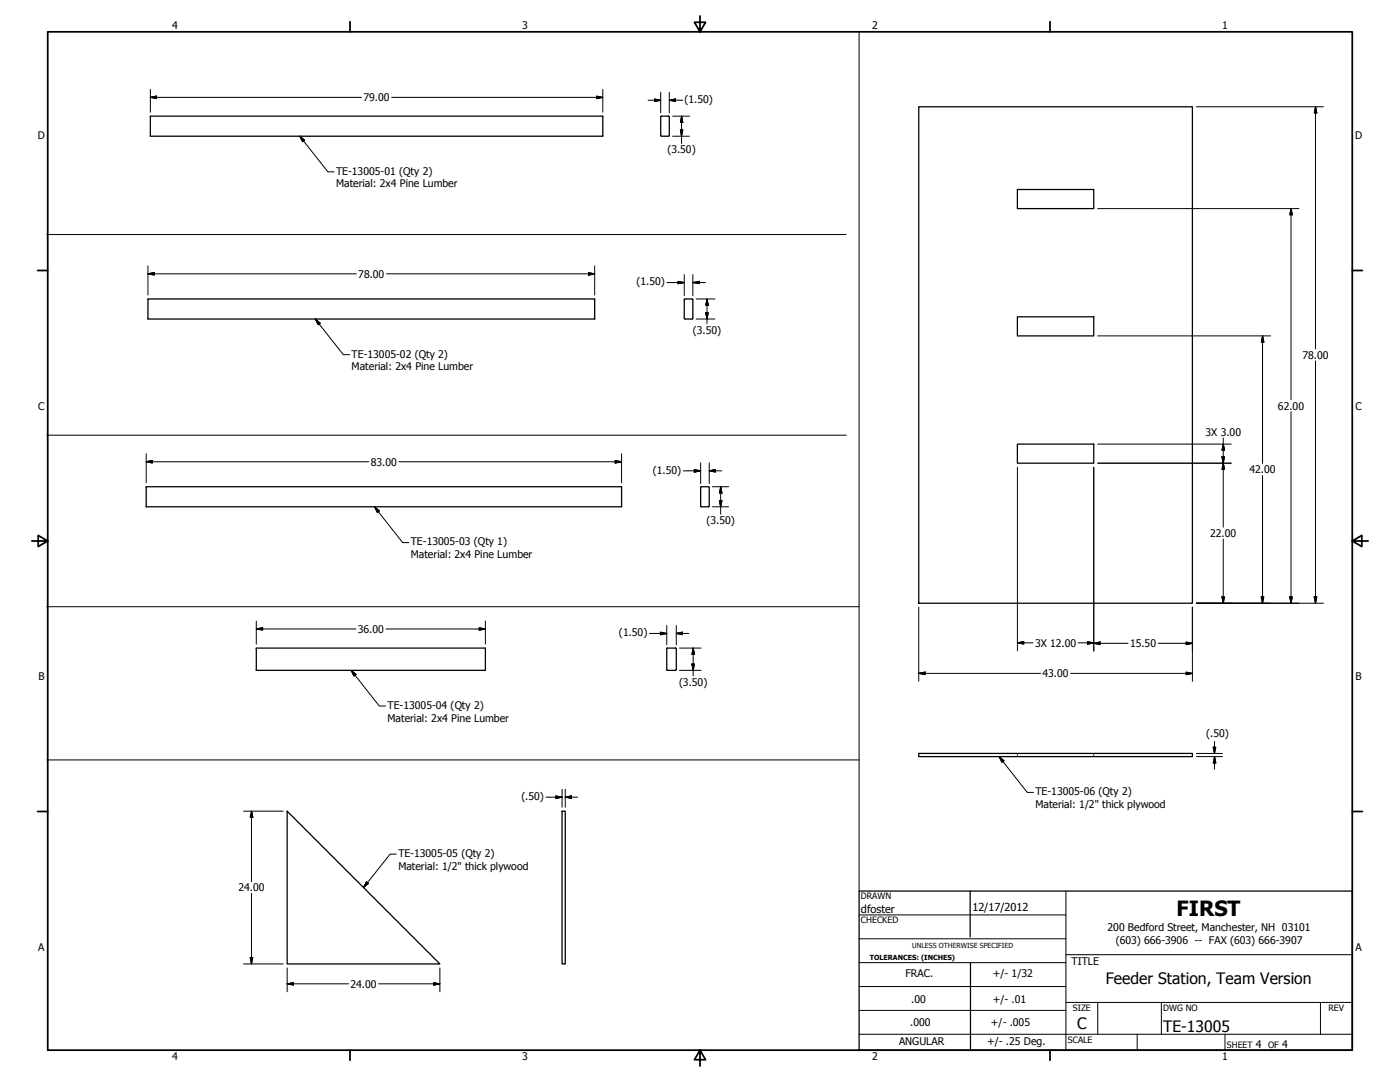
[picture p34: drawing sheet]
<svg xmlns="http://www.w3.org/2000/svg" width="559mm" height="432mm" viewBox="0 0 559 432" stroke-linecap="round" stroke-linejoin="round" font-family="sans-serif">
<defs><g id="words">
<text font-size="8.4" x="469.6" y="365.4">FIRST</text>
<g font-size="6.3">
<text x="441.3" y="392.5">Feeder Station, Team Version</text>
<text x="429.9" y="410.6">C</text>
<text x="464.3" y="411.9">TE-13005</text>
</g>
<g font-size="4.4">
<text x="343.7" y="364.3">dfoster</text>
<text x="388.1" y="363.7">12/17/2012</text>
</g>
<g font-size="4.2">
<text x="68.7" y="11.7">4</text>
<text x="208.4" y="11.7">3</text>
<text x="348.1" y="11.7">2</text>
<text x="487.8" y="11.7">1</text>
<text x="145.1" y="40.4">79.00</text>
<text x="273.2" y="41.2">(1.50)</text>
<text x="15.1" y="55.5">D</text>
<text x="540.9" y="55.5">D</text>
<text x="266.4" y="61.2">(3.50)</text>
<text x="134.2" y="69.7">TE-13005-01 (Qty 2)</text>
<text x="134.2" y="74.7">Material: 2x4 Pine Lumber</text>
<text x="143" y="110.8">78.00</text>
<text x="254.1" y="113.9">(1.50)</text>
<text x="276.5" y="133.2">(3.50)</text>
<text x="140.3" y="142.7">TE-13005-02 (Qty 2)</text>
<text x="519.9" y="143.2">78.00</text>
<text x="140.3" y="147.8">Material: 2x4 Pine Lumber</text>
<text x="15.2" y="163.4">C</text>
<text x="510.1" y="163.5">62.00</text>
<text x="541" y="163.4">C</text>
<text x="481.2" y="173.9">3X 3.00</text>
<text x="148" y="185.8">83.00</text>
<text x="260.5" y="189">(1.50)</text>
<text x="498.7" y="188.9">42.00</text>
<text x="281.9" y="209.2">(3.50)</text>
<text x="483" y="214.3">22.00</text>
<text x="164" y="217.7">TE-13005-03 (Qty 1)</text>
<text x="164" y="222.7">Material: 2x4 Pine Lumber</text>
<text x="142.8" y="252.5">36.00</text>
<text x="247" y="254">(1.50)</text>
<text x="413.1" y="258.1">3X 12.00</text>
<text x="451" y="258.3">15.50</text>
<text x="15.3" y="271.4">B</text>
<text x="271" y="273.6">(3.50)</text>
<text x="416.1" y="270.3">43.00</text>
<text x="541.1" y="271.4">B</text>
<text x="154.7" y="283">TE-13005-04 (Qty 2)</text>
<text x="154.7" y="288">Material: 2x4 Pine Lumber</text>
<text x="481.5" y="294.3">(.50)</text>
<text x="413.3" y="317.4">TE-13005-06 (Qty 2)</text>
<text x="208.1" y="319.3">(.50)</text>
<text x="413.3" y="322.4">Material: 1/2&quot; thick plywood</text>
<text x="159" y="342">TE-13005-05 (Qty 2)</text>
<text x="159" y="347">Material: 1/2&quot; thick plywood</text>
<text x="95.2" y="355.7">24.00</text>
<text x="442.1" y="371.5">200 Bedford Street, Manchester, NH 03101</text>
<text x="445.3" y="376.6">(603) 666-3906 -- FAX (603) 666-3907</text>
<text x="15.2" y="379.3">A</text>
<text x="541" y="379.3">A</text>
<text x="396.3" y="389.9">+/- 1/32</text>
<text x="427.7" y="385">TITLE</text>
<text x="139.9" y="394.1">24.00</text>
<text x="361.4" y="390.1">FRAC.</text>
<text x="363.7" y="400.2">.00</text>
<text x="396.2" y="400.3">+/- .01</text>
<text x="363.3" y="409.4">.000</text>
<text x="395.5" y="409.6">+/- .005</text>
<text x="358.8" y="417.2">ANGULAR</text>
<text x="394.1" y="416.9">+/- .25 Deg.</text>
<text x="501.3" y="418.3">4</text>
<text x="511.8" y="418.3">4</text>
<text x="68.7" y="423.2">4</text>
<text x="208.4" y="423.2">3</text>
<text x="348.1" y="423.2">2</text>
<text x="487.8" y="423.2">1</text>
</g>
<g font-size="3.5">
<text x="343.7" y="358.9">DRAWN</text>
<text x="343.7" y="368.5">CHECKED</text>
<text x="428.2" y="403.4">SIZE</text>
<text x="464.3" y="403.4">DWG NO</text>
<text x="530.3" y="403.4">REV</text>
<text x="426.2" y="416.1">SCALE</text>
<text x="489.7" y="418.3">SHEET</text>
<text x="506.2" y="418.3">OF</text>
</g>
<g font-size="2.8">
<text x="347.2" y="383">TOLERANCES: (INCHES)</text>
<text x="364.1" y="378.3">UNLESS OTHERWISE SPECIFIED</text>
</g>
</g></defs>
<!-- layer: Visible Narrow (ANSI) -->
<g fill="none" stroke="#000" stroke-width=".51">
<path d="M60 46.4h180.6v8h-180.6zM266.9 46.4l.2 .2v7.5l-.2 .3M266.9 46.4l-3.1 .1-.1 7.6 .3 .3h2.9M366.7 42.6h109.2v198.1h-109.2zM406.1 75.6h30.5v7.6h-30.5zM59.1 119.3h178.3v8h-178.3zM273.1 119.6l.3-.3h2.9l.2 .3M273.1 119.6l.1 7.6 3.1 .1M276.5 119.6v7.4l-.2 .3M406.1 126.4h30.5v7.6h-30.5zM406.1 177.2h30.5v7.6h-30.5zM58.4 194.2h189.7v8h-189.7z"/>
<path d="M279.7 194.6v7.4l.2 .2 3.1-.1 .1-7.5M279.7 194.5l.2-.3h2.9l.3 .3M102.3 258.6h91.4v8.9h-91.4zM266.1 259v8.2M266.4 258.6l-.3 .3M266.4 258.6h3.2M269.6 258.6l.3 .3v8.5l-3.5 .1-.3-.3M366.7 300.7h109.2v1.2h-109.2zM114.6 323.7l61 61h-61zM224.3 323.7h1.3v61h-1.3z"/>
</g>
<!-- layer: Border (ANSI) -->
<path d="M406.1 300.7v.4M406.1 301.6v.3M436.6 300.7v.4M436.6 301.6v.3" fill="none" stroke="#000" stroke-width=".4"/>
<!-- layer: Title (ANSI) -->
<g fill="none" stroke="#000" stroke-width=".7">
<path d="M19 12.7h520.8v406.4h-520.8zM139.7 8.6v4.1M279.4 6.3v6.4l-2.2-3.8h4.4l-2.2 3.8M419.1 8.6v4.1M15 107.9h4M539.8 107.9h4M12.7 215.9h6.3l-3.8-2.2v4.4l3.8-2.2M539.8 215.9l3.8 2.2v-4.4l-3.8 2.2h6.3M15 323.8h4M539.8 323.8h4M139.7 419.1v4.1M279.4 419.1l2.2 3.8h-4.4l2.2-3.8v6.3"/>
<path d="M419.1 419.1v4.1"/>
</g>
<!-- layer: Visible (ANSI) -->
<path d="M342.9 355.6h196.9v63.5h-196.9zM387.2 355.6v18.3M387.3 384.2v34.9" fill="none" stroke="#000" stroke-width=".51"/>
<g fill="none" stroke="#000" stroke-width=".4">
<path d="M425.4 355.6v63.5M342.9 365.1h82.5M342.9 374.6h82.5M342.9 384.2h82.5M342.9 393.7h82.5M425.4 381h114.4M342.9 412.7h196.9M342.9 403.2h82.5M425.4 400h114.4M438.1 400v12.7M453.9 412.7v6.4M463.5 400v12.7"/>
<path d="M488.9 412.7v6.4M527 400v12.7"/>
</g>
<!-- layer: Symbol (ANSI) -->
<g fill="none" stroke="#000" stroke-width=".4">
<path d="M342.9 13v342.6M119.6 54.4l2 1.6-.8 .6zM119.6 54.4l11.3 14.2h2.4M18.7 93.6h319.1M125.9 127.3l1.9 1.7-.8 .6zM125.9 127.3l11.1 14.2h2.6M18.7 173.7h319.1M149.5 202.2l1.9 1.7-.8 .6zM149.5 202.2l11.2 14.3h2.5M18.7 242.1h324.2M140.1 267.5l2 1.7-.8 .6zM140.1 267.5l11.3 14.2h2.5"/>
<path d="M18.7 303.3h324.2M398.8 301.9l1.9 1.7-.8 .6zM398.8 301.9l11.2 14.3h2.5M146.3 351.9l.8 .7-2 1.6zM158.2 340.9h-2.5l-10.6 13.3"/>
</g>
<!-- layer: Dimension (ANSI) -->
<g fill="none" stroke="#000" stroke-width=".4">
<path d="M60 38.9l2.5-.5v1zM60 38.9h84.3M60 35.7v9.1M156.3 38.9h84.3M238.1 38.4l2.5 .5-2.5 .5zM240.6 35.7v9.1M261.2 39.5l2.5 .5-2.5 .5zM263.7 36.8v8.2M267.1 36.8v8.2M258.7 40h5M267.1 40l2.5-.5v1zM267.1 40h5.3"/>
<path d="M268.5 54.4h6.7M268.5 46.4h6.7M271.6 51.8h.9l-.5 2.6zM272 46.4l.5 2.4h-.9zM272 46.4v10.9M477.5 42.6h50.8M525.1 42.6l.5 2.5h-1zM525.1 42.6v96.7M438.1 83.2h80.4M515.3 83.2l.5 2.5h-1zM515.3 83.2v76.4M59.1 109.3l2.5-.5v1z"/>
<path d="M59.1 109.3h83.1M59.1 106.1v11.6M154.2 109.3h83.2M234.9 108.8l2.5 .5-2.5 .5zM237.4 106.1v11.6M266.2 112.8h6.9M270.6 112.3l2.5 .5-2.5 .4zM273.1 109.6v8.4M276.5 112.8l2.6-.5v.9zM276.5 112.8h5.1M276.5 109.6v8.4M277.9 119.3h7.5"/>
<path d="M282.2 119.3l.5 2.5h-1zM282.2 119.3v9.9M277.9 127.3h7.5M281.7 124.8h1l-.5 2.5zM438.1 134h69M503.9 134l.5 2.5h-1zM503.9 134v51M525.1 144v96.7M438.1 177.2h53.3M488.3 177.2l.5 2.5h-1.1zM488.3 174.8v35.6M515.3 164.3v76.4"/>
<path d="M58.4 184.3l2.4-.5v1zM58.4 184.3h88.8M58.4 181.1v11.6M159.2 184.3h88.9M245.6 183.8l2.5 .5-2.5 .5zM248.1 181.1v11.6M272.7 187.9h7M277.1 187.4l2.6 .5-2.6 .5zM279.7 184.7v8.3M283.1 187.9l2.5-.5v1zM283.1 187.9h5M283.1 184.7v8.3"/>
<path d="M284.4 194.2h6.4M287.1 199.8h1.1l-.5 2.4zM287.7 194.2l.5 2.6h-1.1zM287.7 194.2v11M406.1 186.4v73.3M436.6 186.4v73.5M438.1 184.8h53.3M487.7 182.3h1.1l-.5 2.5zM488.3 184.8l.5 2.5h-1.1zM503.9 189.7v51M284.4 202.2h6.4M488.3 215.1v25.6"/>
<path d="M487.7 238.2h1.1l-.5 2.5zM503.4 238.2h1l-.5 2.5zM514.8 238.2h1l-.5 2.5zM524.6 238.2h1l-.5 2.5zM102.3 251l2.5-.5v1zM102.3 251h39.7M102.3 247.8v9.2M154.1 251h39.6M191.3 250.5l2.4 .5-2.4 .5zM193.7 247.8v9.2M259.2 252.8h6.9M263.6 252.3l2.5 .5-2.5 .5z"/>
<path d="M266.1 249.6v7.8M269.9 252.8l2.5-.5v1zM269.9 252.8h5.1M269.9 249.6v7.8M271.2 258.6h8.6M276.7 258.6l.5 2.5h-1zM276.7 258.6v11.1M366.7 242.3v29.6M406.1 256.5l2.5-.4v.9zM406.1 256.5h6.2M430.3 256.5h6.3M434.1 256.1l2.5 .4-2.5 .5z"/>
<path d="M436.6 256.7l2.5-.5v1zM436.6 256.7h13.7M462.3 256.7h13.6M473.5 256.2l2.4 .5-2.4 .5zM475.9 242.3v29.6M477.5 240.7h50.8M271.2 267.5h8.6M276.2 265h1l-.5 2.5zM366.7 268.7l2.6-.5v1zM366.7 268.7h48.7M427.4 268.7h48.5M473.5 268.2l2.4 .5-2.4 .5z"/>
<path d="M484.3 298.2h1l-.5 2.5zM484.8 295.9v4.8M217.9 318.1h6.4M221.8 317.6l2.5 .5-2.5 .5zM224.3 315v7.1M225.6 318.1l2.5-.5v1zM225.6 318.1h5M225.6 315v7.1M477.5 301.9h10.4M477.5 300.7h10.4M484.8 301.9l.5 2.6h-1zM484.8 301.9v5.1"/>
<path d="M97.2 323.7h15.8M100.4 323.7l.5 2.5h-1zM100.4 323.7v28.1M100.4 356.6v28.1M97.2 384.7h15.8M99.9 382.1h1l-.5 2.6zM114.6 392.6l2.6-.4v.9zM114.6 392.6h24.5M114.6 386.3v9.5M151.1 392.6h24.5M173.1 392.2l2.5 .4-2.5 .5zM175.6 386.3v9.5"/>
</g>
<g fill="#000" stroke="#000" stroke-width=".4">
<path d="M60 38.9l2.5-.5zM60 38.9l2.5-.5v1zM238.1 39.4l2.5-.5zM238.1 38.4l2.5 .5-2.5 .5zM267.1 40l2.5-.5zM267.1 40l2.5-.5v1zM261.2 40.5l2.5-.5zM261.2 39.5l2.5 .5-2.5 .5zM271.6 51.8l.4 2.6zM271.6 51.8h.9l-.5 2.6zM272 46.4l.5 2.4zM272 46.4l.5 2.4h-.9z"/>
<path d="M525.1 42.6l.5 2.5zM525.1 42.6l.5 2.5h-1zM515.3 83.2l.5 2.5zM515.3 83.2l.5 2.5h-1zM59.1 109.3l2.5-.5zM59.1 109.3l2.5-.5v1zM234.9 109.8l2.5-.5zM234.9 108.8l2.5 .5-2.5 .5zM270.6 113.2l2.5-.4zM270.6 112.3l2.5 .5-2.5 .4zM276.5 112.8l2.6-.5zM276.5 112.8l2.6-.5v.9z"/>
<path d="M281.7 124.8l.5 2.5zM281.7 124.8h1l-.5 2.5zM282.2 119.3l.5 2.5zM282.2 119.3l.5 2.5h-1zM503.9 134l.5 2.5zM503.9 134l.5 2.5h-1zM488.3 177.2l.5 2.5zM488.3 177.2l.5 2.5h-1.1zM58.4 184.3l2.4-.5zM58.4 184.3l2.4-.5v1zM245.6 184.8l2.5-.5zM245.6 183.8l2.5 .5-2.5 .5z"/>
<path d="M277.1 188.4l2.6-.5zM277.1 187.4l2.6 .5-2.6 .5zM283.1 187.9l2.5-.5zM283.1 187.9l2.5-.5v1zM287.1 199.8l.6 2.4zM287.1 199.8h1.1l-.5 2.4zM287.7 194.2l.5 2.6zM287.7 194.2l.5 2.6h-1.1zM487.7 182.3l.6 2.5zM487.7 182.3h1.1l-.5 2.5zM488.3 184.8l.5 2.5zM488.3 184.8l.5 2.5h-1.1z"/>
<path d="M487.7 238.2l.6 2.5zM487.7 238.2h1.1l-.5 2.5zM503.4 238.2l.5 2.5zM503.4 238.2h1l-.5 2.5zM514.8 238.2l.5 2.5zM514.8 238.2h1l-.5 2.5zM524.6 238.2l.5 2.5zM524.6 238.2h1l-.5 2.5zM102.3 251l2.5-.5zM102.3 251l2.5-.5v1zM191.3 251.5l2.4-.5zM191.3 250.5l2.4 .5-2.4 .5z"/>
<path d="M263.6 253.3l2.5-.5zM263.6 252.3l2.5 .5-2.5 .5zM269.9 252.8l2.5-.5zM269.9 252.8l2.5-.5v1zM406.1 256.5l2.5-.4zM406.1 256.5l2.5-.4v.9zM434.1 257l2.5-.5zM434.1 256.1l2.5 .4-2.5 .5zM436.6 256.7l2.5-.5zM436.6 256.7l2.5-.5v1zM473.5 257.2l2.4-.5zM473.5 256.2l2.4 .5-2.4 .5z"/>
<path d="M276.2 265l.5 2.5zM276.2 265h1l-.5 2.5zM276.7 258.6l.5 2.5zM276.7 258.6l.5 2.5h-1zM366.7 268.7l2.6-.5zM366.7 268.7l2.6-.5v1zM473.5 269.2l2.4-.5zM473.5 268.2l2.4 .5-2.4 .5zM484.3 298.2l.5 2.5zM484.3 298.2h1l-.5 2.5zM221.8 318.6l2.5-.5zM221.8 317.6l2.5 .5-2.5 .5z"/>
<path d="M225.6 318.1l2.5-.5zM225.6 318.1l2.5-.5v1zM484.8 301.9l.5 2.6zM484.8 301.9l.5 2.6h-1zM100.4 323.7l.5 2.5zM100.4 323.7l.5 2.5h-1zM99.9 382.1l.5 2.6zM99.9 382.1h1l-.5 2.6zM114.6 392.6l2.6-.4zM114.6 392.6l2.6-.4v.9zM173.1 393.1l2.5-.5zM173.1 392.2l2.5 .4-2.5 .5z"/>
</g>
<!-- layer: Symbol (ANSI) -->
<path d="M119.6 54.4l2 1.6zM119.6 54.4l2 1.6-.8 .6zM125.9 127.3l1.9 1.7zM125.9 127.3l1.9 1.7-.8 .6zM149.5 202.2l1.9 1.7zM149.5 202.2l1.9 1.7-.8 .6zM140.1 267.5l2 1.7zM140.1 267.5l2 1.7-.8 .6zM398.8 301.9l1.9 1.7zM398.8 301.9l1.9 1.7-.8 .6zM146.3 351.9l-1.2 2.3zM146.3 351.9l.8 .7-2 1.6z" fill="#000" stroke="#000" stroke-width=".4"/>
<use href="#words"/>
</svg>
